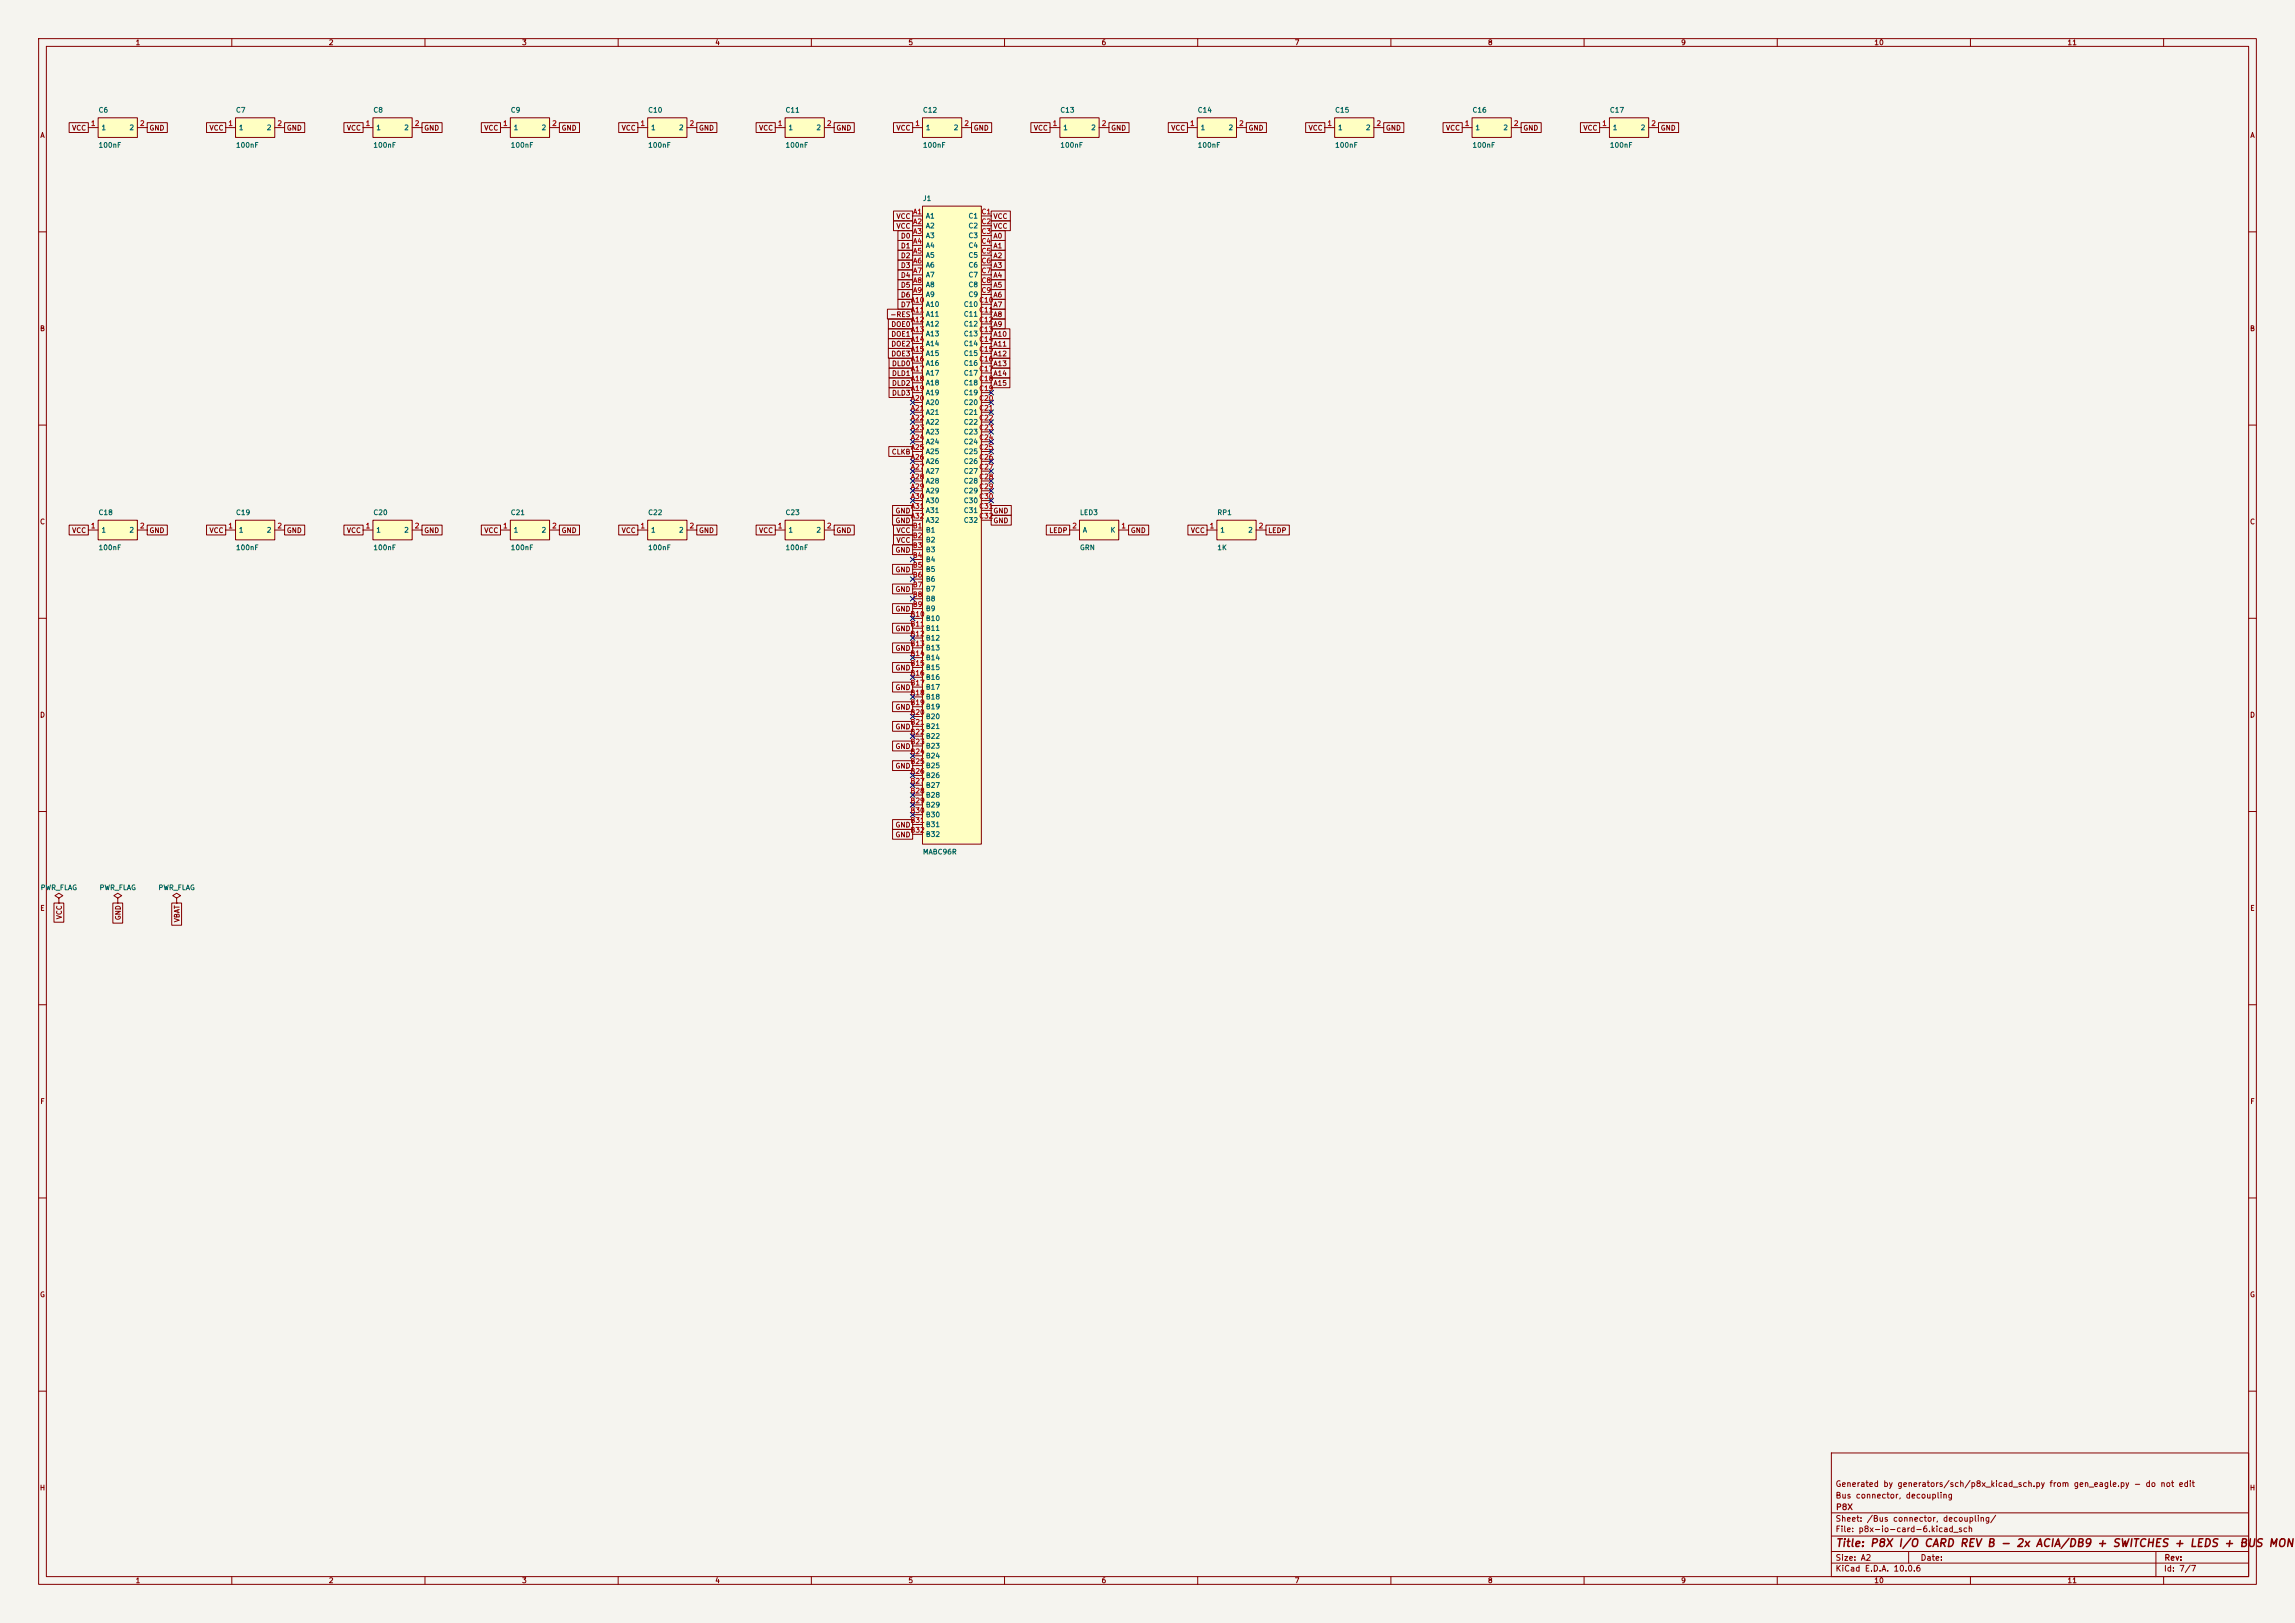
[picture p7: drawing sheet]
<svg xmlns="http://www.w3.org/2000/svg" width="594mm" height="420mm" viewBox="0 0 594 420" stroke-linecap="round" stroke-linejoin="round" font-family="sans-serif">
<defs><g id="words">
<text font-size="2" fill="#840000" x="475" y="400.8">Title: P8X I/O CARD REV B - 2x ACIA/DB9 + SWITCHES + LEDS + BUS MONIT</text>
<g font-size="1.5" fill="#840000">
<text x="475" y="388.1">Bus connector, decoupling</text>
<text x="475" y="385.1">Generated by generators/sch/p8x_kicad_sch.py from gen_eagle.py - do not edit</text>
<text x="475" y="394.1">Sheet: /Bus connector, decoupling/</text>
<text x="475.1" y="391.1">P8X</text>
<text x="475" y="396.8">File: p8x-io-card-6.kicad_sch</text>
<text x="475" y="407">KiCad E.D.A. 10.0.6</text>
<text x="475" y="404.2">Size: A2</text>
<text x="497" y="404.2">Date:</text>
<text x="560" y="407">Id: 7/7</text>
<text x="560.1" y="404.2">Rev:</text>
</g>
<g font-size="1.3" fill="#840000">
<text x="35" y="12">1</text>
<text x="85" y="12">2</text>
<text x="135" y="12">3</text>
<text x="185" y="12">4</text>
<text x="235" y="12">5</text>
<text x="285" y="12">6</text>
<text x="335" y="12">7</text>
<text x="385" y="12">8</text>
<text x="435" y="12">9</text>
<text x="485" y="12">10</text>
<text x="535" y="12">11</text>
<text x="10.3" y="36">A</text>
<text x="18.5" y="34.1">VCC</text>
<text x="38.5" y="34.1">GND</text>
<text x="54.1" y="34.1">VCC</text>
<text x="74.1" y="34.1">GND</text>
<text x="89.6" y="34.1">VCC</text>
<text x="109.7" y="34.1">GND</text>
<text x="125.2" y="34.1">VCC</text>
<text x="145.2" y="34.1">GND</text>
<text x="160.8" y="34.1">VCC</text>
<text x="180.8" y="34.1">GND</text>
<text x="196.3" y="34.1">VCC</text>
<text x="216.3" y="34.1">GND</text>
<text x="231.9" y="34.1">VCC</text>
<text x="251.9" y="34.1">GND</text>
<text x="267.4" y="34.1">VCC</text>
<text x="287.5" y="34.1">GND</text>
<text x="303" y="34.1">VCC</text>
<text x="323" y="34.1">GND</text>
<text x="338.6" y="34.1">VCC</text>
<text x="358.6" y="34.1">GND</text>
<text x="374.1" y="34.1">VCC</text>
<text x="394.1" y="34.1">GND</text>
<text x="409.7" y="34.1">VCC</text>
<text x="429.7" y="34.1">GND</text>
<text x="582.3" y="36">A</text>
<text x="231.9" y="56.9">VCC</text>
<text x="231.9" y="59.5">VCC</text>
<text x="257" y="56.9">VCC</text>
<text x="257" y="59.5">VCC</text>
<text x="233" y="62">D0</text>
<text x="233" y="64.6">D1</text>
<text x="257" y="62">A0</text>
<text x="257" y="64.6">A1</text>
<text x="233" y="67.1">D2</text>
<text x="233" y="69.6">D3</text>
<text x="257" y="67.1">A2</text>
<text x="257" y="69.6">A3</text>
<text x="233" y="74.7">D5</text>
<text x="233" y="77.3">D6</text>
<text x="233" y="72.2">D4</text>
<text x="257" y="72.2">A4</text>
<text x="257" y="74.7">A5</text>
<text x="257" y="77.3">A6</text>
<text x="230.3" y="82.3">-RES</text>
<text x="233" y="79.8">D7</text>
<text x="257" y="79.8">A7</text>
<text x="257" y="82.3">A8</text>
<text x="10.2" y="86">B</text>
<text x="230.6" y="84.9">DOE0</text>
<text x="230.6" y="87.4">DOE1</text>
<text x="230.6" y="90">DOE2</text>
<text x="257" y="84.9">A9</text>
<text x="257" y="87.4">A10</text>
<text x="257" y="90">A11</text>
<text x="582.2" y="86">B</text>
<text x="230.6" y="92.5">DOE3</text>
<text x="230.7" y="95">DLD0</text>
<text x="257" y="92.5">A12</text>
<text x="257" y="95">A13</text>
<text x="230.7" y="97.6">DLD1</text>
<text x="230.7" y="100.1">DLD2</text>
<text x="257" y="97.6">A14</text>
<text x="257" y="100.1">A15</text>
<text x="230.7" y="102.7">DLD3</text>
<text x="230.7" y="117.9">CLKB</text>
<text x="10.2" y="136">C</text>
<text x="231.6" y="133.1">GND</text>
<text x="231.6" y="135.7">GND</text>
<text x="257" y="133.1">GND</text>
<text x="257" y="135.7">GND</text>
<text x="582.2" y="136">C</text>
<text x="18.5" y="138.2">VCC</text>
<text x="38.5" y="138.2">GND</text>
<text x="54.1" y="138.2">VCC</text>
<text x="74.1" y="138.2">GND</text>
<text x="89.6" y="138.2">VCC</text>
<text x="109.7" y="138.2">GND</text>
<text x="125.2" y="138.2">VCC</text>
<text x="145.2" y="138.2">GND</text>
<text x="160.8" y="138.2">VCC</text>
<text x="180.8" y="138.2">GND</text>
<text x="196.3" y="138.2">VCC</text>
<text x="216.3" y="138.2">GND</text>
<text x="231.6" y="143.3">GND</text>
<text x="231.9" y="138.2">VCC</text>
<text x="231.9" y="140.8">VCC</text>
<text x="271.4" y="138.2">LEDP</text>
<text x="292.5" y="138.2">GND</text>
<text x="308.1" y="138.2">VCC</text>
<text x="328.1" y="138.2">LEDP</text>
<text x="231.6" y="148.4">GND</text>
<text x="231.6" y="153.5">GND</text>
<text x="231.6" y="158.5">GND</text>
<text x="231.6" y="163.6">GND</text>
<text x="231.6" y="173.8">GND</text>
<text x="231.6" y="168.7">GND</text>
<text x="231.6" y="178.9">GND</text>
<text x="10.2" y="186">D</text>
<text x="231.6" y="183.9">GND</text>
<text x="582.2" y="186">D</text>
<text x="231.6" y="189">GND</text>
<text x="231.6" y="194.1">GND</text>
<text x="231.6" y="199.2">GND</text>
<text x="231.6" y="214.4">GND</text>
<text x="231.6" y="217">GND</text>
<text x="10.3" y="236">E</text>
<text x="16.3" y="238" transform="rotate(-90 16.3 238)">VCC</text>
<text x="31.5" y="238.3" transform="rotate(-90 31.5 238.3)">GND</text>
<text x="46.8" y="238.8" transform="rotate(-90 46.8 238.8)">VBAT</text>
<text x="582.3" y="236">E</text>
<text x="10.3" y="286">F</text>
<text x="582.3" y="286">F</text>
<text x="10.2" y="336">G</text>
<text x="582.2" y="336">G</text>
<text x="10.2" y="386">H</text>
<text x="582.2" y="386">H</text>
<text x="35" y="410">1</text>
<text x="85" y="410">2</text>
<text x="135" y="410">3</text>
<text x="185" y="410">4</text>
<text x="235" y="410">5</text>
<text x="285" y="410">6</text>
<text x="335" y="410">7</text>
<text x="385" y="410">8</text>
<text x="435" y="410">9</text>
<text x="485" y="410">10</text>
<text x="535" y="410">11</text>
</g>
<g font-size="1.3" fill="#006464">
<text x="25.4" y="29.4">C6</text>
<text x="60.9" y="29.4">C7</text>
<text x="96.5" y="29.4">C8</text>
<text x="132.1" y="29.4">C9</text>
<text x="167.6" y="29.4">C10</text>
<text x="203.2" y="29.4">C11</text>
<text x="238.7" y="29.4">C12</text>
<text x="274.3" y="29.4">C13</text>
<text x="309.9" y="29.4">C14</text>
<text x="345.4" y="29.4">C15</text>
<text x="381" y="29.4">C16</text>
<text x="416.5" y="29.4">C17</text>
<text x="26.1" y="34">1</text>
<text x="33.4" y="34">2</text>
<text x="61.7" y="34">1</text>
<text x="68.9" y="34">2</text>
<text x="97.3" y="34">1</text>
<text x="104.5" y="34">2</text>
<text x="132.8" y="34">1</text>
<text x="140" y="34">2</text>
<text x="168.4" y="34">1</text>
<text x="175.6" y="34">2</text>
<text x="203.9" y="34">1</text>
<text x="211.2" y="34">2</text>
<text x="239.5" y="34">1</text>
<text x="246.7" y="34">2</text>
<text x="275.1" y="34">1</text>
<text x="282.3" y="34">2</text>
<text x="310.6" y="34">1</text>
<text x="317.8" y="34">2</text>
<text x="346.2" y="34">1</text>
<text x="353.4" y="34">2</text>
<text x="381.7" y="34">1</text>
<text x="389" y="34">2</text>
<text x="417.3" y="34">1</text>
<text x="424.5" y="34">2</text>
<text x="25.4" y="38.5">100nF</text>
<text x="60.9" y="38.5">100nF</text>
<text x="96.5" y="38.5">100nF</text>
<text x="132.1" y="38.5">100nF</text>
<text x="167.6" y="38.5">100nF</text>
<text x="203.2" y="38.5">100nF</text>
<text x="238.7" y="38.5">100nF</text>
<text x="274.3" y="38.5">100nF</text>
<text x="309.9" y="38.5">100nF</text>
<text x="345.4" y="38.5">100nF</text>
<text x="381" y="38.5">100nF</text>
<text x="416.5" y="38.5">100nF</text>
<text x="238.7" y="52.3">J1</text>
<text x="239.5" y="56.8">A1</text>
<text x="239.5" y="59.4">A2</text>
<text x="250.5" y="56.8">C1</text>
<text x="250.5" y="59.4">C2</text>
<text x="239.5" y="61.9">A3</text>
<text x="239.5" y="64.5">A4</text>
<text x="250.5" y="61.9">C3</text>
<text x="250.5" y="64.5">C4</text>
<text x="239.5" y="67">A5</text>
<text x="239.5" y="69.5">A6</text>
<text x="250.5" y="67">C5</text>
<text x="250.5" y="69.5">C6</text>
<text x="239.5" y="72.1">A7</text>
<text x="239.5" y="74.6">A8</text>
<text x="239.5" y="77.2">A9</text>
<text x="250.5" y="72.1">C7</text>
<text x="250.5" y="74.6">C8</text>
<text x="250.5" y="77.2">C9</text>
<text x="239.5" y="79.7">A10</text>
<text x="239.5" y="82.2">A11</text>
<text x="249.3" y="79.7">C10</text>
<text x="249.3" y="82.2">C11</text>
<text x="239.5" y="84.8">A12</text>
<text x="239.5" y="87.3">A13</text>
<text x="239.5" y="89.9">A14</text>
<text x="249.3" y="84.8">C12</text>
<text x="249.3" y="87.3">C13</text>
<text x="249.3" y="89.9">C14</text>
<text x="239.5" y="92.4">A15</text>
<text x="239.5" y="94.9">A16</text>
<text x="249.3" y="92.4">C15</text>
<text x="249.3" y="94.9">C16</text>
<text x="239.5" y="97.5">A17</text>
<text x="239.5" y="100">A18</text>
<text x="249.3" y="97.5">C17</text>
<text x="249.3" y="100">C18</text>
<text x="239.5" y="102.6">A19</text>
<text x="239.5" y="105.1">A20</text>
<text x="239.5" y="107.6">A21</text>
<text x="249.3" y="102.6">C19</text>
<text x="249.3" y="105.1">C20</text>
<text x="249.3" y="107.6">C21</text>
<text x="239.5" y="110.2">A22</text>
<text x="239.5" y="112.7">A23</text>
<text x="249.3" y="110.2">C22</text>
<text x="249.3" y="112.7">C23</text>
<text x="239.5" y="115.3">A24</text>
<text x="239.5" y="117.8">A25</text>
<text x="249.3" y="115.3">C24</text>
<text x="249.3" y="117.8">C25</text>
<text x="239.5" y="120.3">A26</text>
<text x="239.5" y="122.9">A27</text>
<text x="239.5" y="125.4">A28</text>
<text x="249.3" y="120.3">C26</text>
<text x="249.3" y="122.9">C27</text>
<text x="249.3" y="125.4">C28</text>
<text x="239.5" y="128">A29</text>
<text x="239.5" y="130.5">A30</text>
<text x="249.3" y="128">C29</text>
<text x="249.3" y="130.5">C30</text>
<text x="25.4" y="133.6">C18</text>
<text x="60.9" y="133.6">C19</text>
<text x="96.5" y="133.6">C20</text>
<text x="132.1" y="133.6">C21</text>
<text x="167.6" y="133.6">C22</text>
<text x="203.2" y="133.6">C23</text>
<text x="239.5" y="133">A31</text>
<text x="239.5" y="135.6">A32</text>
<text x="249.3" y="133">C31</text>
<text x="249.3" y="135.6">C32</text>
<text x="279.4" y="133.6">LED3</text>
<text x="314.9" y="133.6">RP1</text>
<text x="25.4" y="142.7">100nF</text>
<text x="26.1" y="138.1">1</text>
<text x="33.4" y="138.1">2</text>
<text x="60.9" y="142.7">100nF</text>
<text x="61.7" y="138.1">1</text>
<text x="68.9" y="138.1">2</text>
<text x="96.5" y="142.7">100nF</text>
<text x="97.3" y="138.1">1</text>
<text x="104.5" y="138.1">2</text>
<text x="132.1" y="142.7">100nF</text>
<text x="132.8" y="138.1">1</text>
<text x="140" y="138.1">2</text>
<text x="167.6" y="142.7">100nF</text>
<text x="168.4" y="138.1">1</text>
<text x="175.6" y="138.1">2</text>
<text x="203.2" y="142.7">100nF</text>
<text x="203.9" y="138.1">1</text>
<text x="211.2" y="138.1">2</text>
<text x="239.5" y="138.1">B1</text>
<text x="239.5" y="140.7">B2</text>
<text x="239.5" y="143.2">B3</text>
<text x="279.4" y="142.7">GRN</text>
<text x="280.1" y="138.1">A</text>
<text x="287.3" y="138.1">K</text>
<text x="314.9" y="142.7">1K</text>
<text x="315.7" y="138.1">1</text>
<text x="322.9" y="138.1">2</text>
<text x="239.5" y="145.7">B4</text>
<text x="239.5" y="148.3">B5</text>
<text x="239.5" y="150.8">B6</text>
<text x="239.5" y="153.4">B7</text>
<text x="239.5" y="155.9">B8</text>
<text x="239.5" y="158.4">B9</text>
<text x="239.5" y="161">B10</text>
<text x="239.5" y="163.5">B11</text>
<text x="239.5" y="166.1">B12</text>
<text x="239.5" y="168.6">B13</text>
<text x="239.5" y="171.1">B14</text>
<text x="239.5" y="173.7">B15</text>
<text x="239.5" y="176.2">B16</text>
<text x="239.5" y="178.8">B17</text>
<text x="239.5" y="181.3">B18</text>
<text x="239.5" y="183.8">B19</text>
<text x="239.5" y="186.4">B20</text>
<text x="239.5" y="188.9">B21</text>
<text x="239.5" y="191.5">B22</text>
<text x="239.5" y="194">B23</text>
<text x="239.5" y="196.5">B24</text>
<text x="239.5" y="199.1">B25</text>
<text x="239.5" y="201.6">B26</text>
<text x="239.5" y="204.2">B27</text>
<text x="239.5" y="206.7">B28</text>
<text x="239.5" y="209.2">B29</text>
<text x="239.5" y="211.8">B30</text>
<text x="239.5" y="214.3">B31</text>
<text x="238.7" y="221.4">MABC96R</text>
<text x="239.5" y="216.9">B32</text>
<text x="10.4" y="230.6">PWR_FLAG</text>
<text x="25.6" y="230.6">PWR_FLAG</text>
<text x="40.9" y="230.6">PWR_FLAG</text>
</g>
<g font-size="1.3" fill="#a90000">
<text x="23.4" y="32.9">1</text>
<text x="36.1" y="32.9">2</text>
<text x="59" y="32.9">1</text>
<text x="71.7" y="32.9">2</text>
<text x="94.5" y="32.9">1</text>
<text x="107.2" y="32.9">2</text>
<text x="130.1" y="32.9">1</text>
<text x="142.8" y="32.9">2</text>
<text x="165.6" y="32.9">1</text>
<text x="178.3" y="32.9">2</text>
<text x="201.2" y="32.9">1</text>
<text x="213.9" y="32.9">2</text>
<text x="236.8" y="32.9">1</text>
<text x="249.5" y="32.9">2</text>
<text x="272.3" y="32.9">1</text>
<text x="285" y="32.9">2</text>
<text x="307.9" y="32.9">1</text>
<text x="320.6" y="32.9">2</text>
<text x="343.4" y="32.9">1</text>
<text x="356.1" y="32.9">2</text>
<text x="379" y="32.9">1</text>
<text x="391.7" y="32.9">2</text>
<text x="414.6" y="32.9">1</text>
<text x="427.3" y="32.9">2</text>
<text x="236.2" y="55.7">A1</text>
<text x="236.2" y="58.3">A2</text>
<text x="253.9" y="55.7">C1</text>
<text x="253.9" y="58.3">C2</text>
<text x="236.2" y="60.8">A3</text>
<text x="236.2" y="63.4">A4</text>
<text x="236.2" y="65.9">A5</text>
<text x="253.9" y="60.8">C3</text>
<text x="253.9" y="63.4">C4</text>
<text x="253.9" y="65.9">C5</text>
<text x="236.2" y="68.4">A6</text>
<text x="236.2" y="71">A7</text>
<text x="253.9" y="68.4">C6</text>
<text x="253.9" y="71">C7</text>
<text x="236.2" y="73.5">A8</text>
<text x="236.2" y="76.1">A9</text>
<text x="253.9" y="73.5">C8</text>
<text x="253.9" y="76.1">C9</text>
<text x="235.6" y="78.6">A10</text>
<text x="235.6" y="81.1">A11</text>
<text x="235.6" y="83.7">A12</text>
<text x="253.3" y="78.6">C10</text>
<text x="253.3" y="81.1">C11</text>
<text x="253.3" y="83.7">C12</text>
<text x="235.6" y="86.2">A13</text>
<text x="235.6" y="88.8">A14</text>
<text x="253.3" y="86.2">C13</text>
<text x="253.3" y="88.8">C14</text>
<text x="235.6" y="91.3">A15</text>
<text x="235.6" y="93.8">A16</text>
<text x="253.3" y="91.3">C15</text>
<text x="253.3" y="93.8">C16</text>
<text x="235.6" y="96.4">A17</text>
<text x="235.6" y="98.9">A18</text>
<text x="235.6" y="101.5">A19</text>
<text x="253.3" y="96.4">C17</text>
<text x="253.3" y="98.9">C18</text>
<text x="253.3" y="101.5">C19</text>
<text x="235.6" y="104">A20</text>
<text x="235.6" y="106.5">A21</text>
<text x="253.3" y="104">C20</text>
<text x="253.3" y="106.5">C21</text>
<text x="235.6" y="109.1">A22</text>
<text x="235.6" y="111.6">A23</text>
<text x="253.3" y="109.1">C22</text>
<text x="253.3" y="111.6">C23</text>
<text x="235.6" y="114.2">A24</text>
<text x="235.6" y="116.7">A25</text>
<text x="235.6" y="119.2">A26</text>
<text x="253.3" y="114.2">C24</text>
<text x="253.3" y="116.7">C25</text>
<text x="253.3" y="119.2">C26</text>
<text x="235.6" y="121.8">A27</text>
<text x="235.6" y="124.3">A28</text>
<text x="253.3" y="121.8">C27</text>
<text x="253.3" y="124.3">C28</text>
<text x="235.6" y="126.9">A29</text>
<text x="235.6" y="129.4">A30</text>
<text x="235.6" y="131.9">A31</text>
<text x="253.3" y="126.9">C29</text>
<text x="253.3" y="129.4">C30</text>
<text x="253.3" y="131.9">C31</text>
<text x="23.4" y="137">1</text>
<text x="36.1" y="137">2</text>
<text x="59" y="137">1</text>
<text x="71.7" y="137">2</text>
<text x="94.5" y="137">1</text>
<text x="107.2" y="137">2</text>
<text x="130.1" y="137">1</text>
<text x="142.8" y="137">2</text>
<text x="165.6" y="137">1</text>
<text x="178.3" y="137">2</text>
<text x="201.2" y="137">1</text>
<text x="213.9" y="137">2</text>
<text x="235.6" y="134.5">A32</text>
<text x="236.1" y="137">B1</text>
<text x="253.3" y="134.5">C32</text>
<text x="277.4" y="137">2</text>
<text x="290.1" y="137">1</text>
<text x="313" y="137">1</text>
<text x="325.7" y="137">2</text>
<text x="236.1" y="139.6">B2</text>
<text x="236.1" y="142.1">B3</text>
<text x="236.1" y="144.6">B4</text>
<text x="236.1" y="147.2">B5</text>
<text x="236.1" y="149.7">B6</text>
<text x="236.1" y="152.3">B7</text>
<text x="236.1" y="154.8">B8</text>
<text x="235.5" y="159.9">B10</text>
<text x="236.1" y="157.3">B9</text>
<text x="235.5" y="162.4">B11</text>
<text x="235.5" y="165">B12</text>
<text x="235.5" y="167.5">B13</text>
<text x="235.5" y="170">B14</text>
<text x="235.5" y="172.6">B15</text>
<text x="235.5" y="175.1">B16</text>
<text x="235.5" y="177.7">B17</text>
<text x="235.5" y="180.2">B18</text>
<text x="235.5" y="182.7">B19</text>
<text x="235.5" y="185.3">B20</text>
<text x="235.5" y="187.8">B21</text>
<text x="235.5" y="190.4">B22</text>
<text x="235.5" y="192.9">B23</text>
<text x="235.5" y="195.4">B24</text>
<text x="235.5" y="198">B25</text>
<text x="235.5" y="200.5">B26</text>
<text x="235.5" y="203.1">B27</text>
<text x="235.5" y="205.6">B28</text>
<text x="235.5" y="208.1">B29</text>
<text x="235.5" y="210.7">B30</text>
<text x="235.5" y="213.2">B31</text>
<text x="235.5" y="215.8">B32</text>
</g>
</g></defs>
<path d="M0 0h594v420h-594z" fill="#f5f4ef" stroke="#f5f4ef" stroke-width=".26"/>
<g fill="none" stroke="#840000" stroke-width=".26">
<path d="M10 10h574v400h-574zM12 12h570v396h-570zM60 10v2M110 10v2M160 10v2M210 10v2M260 10v2M310 10v2M360 10v2M410 10v2M460 10v2M510 10v2"/>
<path d="M560 10v2M10 60h2M582 60h2M10 110h2M582 110h2M10 160h2M582 160h2M10 210h2M582 210h2M10 260h2M582 260h2M10 310h2"/>
<path d="M582 310h2M10 360h2M474 376h108v32h-108zM582 360h2M474 397.5h108M474 391.5h108M60 408v2M110 408v2M160 408v2M210 408v2M260 408v2M310 408v2"/>
<path d="M360 408v2M410 408v2M460 408v2M474 404.5h108M474 401.5h108M494 401.5v3M510 408v2M558 401.5v6.5M560 408v2"/>
</g>
<path d="M238.8 30.5h10.1v5.1h-10.1z" fill="#ffffc2"/>
<path d="M236.2 33h2.6M238.8 30.5h10.1v5.1h-10.1zM248.9 33h2.6" fill="none" stroke="#840000" stroke-width=".26"/>
<path d="M238.8 53.3h15.2v165.1h-15.2z" fill="#ffffc2"/>
<g fill="none" stroke="#840000" stroke-width=".26">
<path d="M236.2 55.9h2.6M236.2 58.4h2.6M238.8 53.3h15.2v165.1h-15.2zM254 55.9h2.5M254 58.4h2.5M236.2 61h2.6M236.2 63.5h2.6M236.2 66h2.6M236.2 68.6h2.6M236.2 71.1h2.6M236.2 73.7h2.6M236.2 76.2h2.6"/>
<path d="M236.2 78.7h2.6M254 61h2.5M254 63.5h2.5M254 66h2.5M254 68.6h2.5M254 71.1h2.5M254 73.7h2.5M254 76.2h2.5M254 78.7h2.5M236.2 81.3h2.6M236.2 83.8h2.6M236.2 86.4h2.6"/>
<path d="M236.2 88.9h2.6M236.2 91.4h2.6M236.2 94h2.6M236.2 96.5h2.6M236.2 99.1h2.6M254 81.3h2.5M254 83.8h2.5M254 86.4h2.5M254 88.9h2.5M254 91.4h2.5M254 94h2.5M254 96.5h2.5"/>
<path d="M254 99.1h2.5M236.2 101.6h2.6M236.2 104.1h2.6M236.2 106.7h2.6M236.2 109.2h2.6M236.2 111.8h2.6M236.2 114.3h2.6M236.2 116.8h2.6M236.2 119.4h2.6M254 101.6h2.5M254 104.1h2.5M254 106.7h2.5"/>
<path d="M254 109.2h2.5M254 111.8h2.5M254 114.3h2.5M254 116.8h2.5M254 119.4h2.5M236.2 121.9h2.6M236.2 124.5h2.6M236.2 127h2.6M236.2 129.5h2.6M236.2 132.1h2.6M236.2 134.6h2.6M236.2 137.2h2.6"/>
<path d="M236.2 139.7h2.6M254 121.9h2.5M254 124.5h2.5M254 127h2.5M254 129.5h2.5M254 132.1h2.5M254 134.6h2.5M236.2 142.2h2.6M236.2 144.8h2.6M236.2 147.3h2.6M236.2 149.9h2.6M236.2 152.4h2.6"/>
<path d="M236.2 154.9h2.6M236.2 157.5h2.6M236.2 160h2.6M236.2 162.6h2.6M236.2 165.1h2.6M236.2 167.6h2.6M236.2 170.2h2.6M236.2 172.7h2.6M236.2 175.3h2.6M236.2 177.8h2.6M236.2 180.3h2.6M236.2 182.9h2.6"/>
<path d="M236.2 185.4h2.6M236.2 188h2.6M236.2 190.5h2.6M236.2 193h2.6M236.2 195.6h2.6M236.2 198.1h2.6M236.2 200.7h2.6M236.2 203.2h2.6M236.2 205.7h2.6M236.2 208.3h2.6M236.2 210.8h2.6M236.2 213.4h2.6"/>
<path d="M236.2 215.9h2.6"/>
</g>
<path d="M203.2 30.5h10.2v5.1h-10.2z" fill="#ffffc2"/>
<path d="M200.7 33h2.5M203.2 30.5h10.2v5.1h-10.2zM213.4 33h2.5" fill="none" stroke="#840000" stroke-width=".26"/>
<path d="M25.4 30.5h10.2v5.1h-10.2z" fill="#ffffc2"/>
<path d="M22.9 33h2.5M25.4 30.5h10.2v5.1h-10.2zM35.6 33h2.5" fill="none" stroke="#840000" stroke-width=".26"/>
<path d="M61 30.5h10.1v5.1h-10.1z" fill="#ffffc2"/>
<path d="M58.4 33h2.6M61 30.5h10.1v5.1h-10.1zM71.1 33h2.6" fill="none" stroke="#840000" stroke-width=".26"/>
<path d="M167.6 30.5h10.2v5.1h-10.2z" fill="#ffffc2"/>
<path d="M165.1 33h2.5M167.6 30.5h10.2v5.1h-10.2zM177.8 33h2.5" fill="none" stroke="#840000" stroke-width=".26"/>
<path d="M132.1 30.5h10.1v5.1h-10.1z" fill="#ffffc2"/>
<path d="M129.5 33h2.6M132.1 30.5h10.1v5.1h-10.1zM142.2 33h2.6" fill="none" stroke="#840000" stroke-width=".26"/>
<path d="M167.6 134.6h10.2v5.1h-10.2z" fill="#ffffc2"/>
<path d="M165.1 137.2h2.5M167.6 134.6h10.2v5.1h-10.2zM177.8 137.2h2.5" fill="none" stroke="#840000" stroke-width=".26"/>
<path d="M25.4 134.6h10.2v5.1h-10.2z" fill="#ffffc2"/>
<path d="M22.9 137.2h2.5M25.4 134.6h10.2v5.1h-10.2zM35.6 137.2h2.5" fill="none" stroke="#840000" stroke-width=".26"/>
<path d="M61 134.6h10.1v5.1h-10.1z" fill="#ffffc2"/>
<path d="M58.4 137.2h2.6M61 134.6h10.1v5.1h-10.1zM71.1 137.2h2.6" fill="none" stroke="#840000" stroke-width=".26"/>
<path d="M132.1 134.6h10.1v5.1h-10.1z" fill="#ffffc2"/>
<path d="M129.5 137.2h2.6M132.1 134.6h10.1v5.1h-10.1zM142.2 137.2h2.6" fill="none" stroke="#840000" stroke-width=".26"/>
<path d="M203.2 134.6h10.2v5.1h-10.2z" fill="#ffffc2"/>
<path d="M200.7 137.2h2.5M203.2 134.6h10.2v5.1h-10.2zM213.4 137.2h2.5" fill="none" stroke="#840000" stroke-width=".26"/>
<path d="M315 134.6h10.1v5.1h-10.1z" fill="#ffffc2"/>
<path d="M312.4 137.2h2.6M315 134.6h10.1v5.1h-10.1zM325.1 137.2h2.6" fill="none" stroke="#840000" stroke-width=".26"/>
<path d="M96.5 30.5h10.2v5.1h-10.2z" fill="#ffffc2"/>
<path d="M94 33h2.5M96.5 30.5h10.2v5.1h-10.2zM106.7 33h2.5" fill="none" stroke="#840000" stroke-width=".26"/>
<path d="M279.4 134.6h10.2v5.1h-10.2z" fill="#ffffc2"/>
<path d="M276.9 137.2h2.5M279.4 134.6h10.2v5.1h-10.2zM289.6 137.2h2.5" fill="none" stroke="#840000" stroke-width=".26"/>
<path d="M345.4 30.5h10.2v5.1h-10.2z" fill="#ffffc2"/>
<path d="M342.9 33h2.5M345.4 30.5h10.2v5.1h-10.2zM355.6 33h2.5M30.5 232.4l1-.6-1-.7-1 .7 1 .6v1.3M30.5 233.7h.1" fill="none" stroke="#840000" stroke-width=".26"/>
<path d="M309.9 30.5h10.1v5.1h-10.1z" fill="#ffffc2"/>
<path d="M307.3 33h2.6M309.9 30.5h10.1v5.1h-10.1zM320 33h2.6M15.2 232.4l1.1-.6-1.1-.7-1 .7 1 .6v1.3M15.2 233.7h.1M45.7 232.4l1-.6-1-.7-1 .7 1 .6v1.3M45.7 233.7h.1" fill="none" stroke="#840000" stroke-width=".26"/>
<path d="M416.6 30.5h10.1v5.1h-10.1z" fill="#ffffc2"/>
<path d="M414 33h2.6M416.6 30.5h10.1v5.1h-10.1zM426.7 33h2.6" fill="none" stroke="#840000" stroke-width=".26"/>
<path d="M381 30.5h10.2v5.1h-10.2z" fill="#ffffc2"/>
<path d="M378.5 33h2.5M381 30.5h10.2v5.1h-10.2zM391.2 33h2.5" fill="none" stroke="#840000" stroke-width=".26"/>
<path d="M274.3 30.5h10.2v5.1h-10.2z" fill="#ffffc2"/>
<path d="M271.8 33h2.5M274.3 30.5h10.2v5.1h-10.2zM284.5 33h2.5" fill="none" stroke="#840000" stroke-width=".26"/>
<path d="M96.5 134.6h10.2v5.1h-10.2z" fill="#ffffc2"/>
<g fill="none" stroke="#840000" stroke-width=".26">
<path d="M17.9 31.7h5v2.6h-5zM38.1 31.7h5.2v2.6h-5.2zM53.5 31.7h4.9v2.6h-4.9zM73.7 31.7h5.2v2.6h-5.2zM89 31.7h5v2.6h-5zM109.2 31.7h5.2v2.6h-5.2zM124.6 31.7h4.9v2.6h-4.9zM144.8 31.7h5.2v2.6h-5.2zM160.1 31.7h5v2.6h-5zM180.3 31.7h5.2v2.6h-5.2zM195.7 31.7h5v2.6h-5zM215.9 31.7h5.2v2.6h-5.2z"/>
<path d="M231.3 31.7h4.9v2.6h-4.9zM251.5 31.7h5.2v2.6h-5.2zM266.8 31.7h5v2.6h-5zM287 31.7h5.2v2.6h-5.2zM302.4 31.7h4.9v2.6h-4.9zM322.6 31.7h5.2v2.6h-5.2zM337.9 31.7h5v2.6h-5zM358.1 31.7h5.2v2.6h-5.2zM373.5 31.7h5v2.6h-5zM393.7 31.7h5.2v2.6h-5.2zM409.1 31.7h4.9v2.6h-4.9zM429.3 31.7h5.2v2.6h-5.2z"/>
<path d="M231.3 54.6h4.9v2.6h-4.9zM231.3 57.1h4.9v2.6h-4.9zM232.4 59.7h3.8v2.5h-3.8zM256.5 54.6h5v2.6h-5zM256.5 57.1h5v2.6h-5zM256.5 59.7h3.7v2.5h-3.7zM232.4 72.4h3.8v2.5h-3.8zM232.4 74.9h3.8v2.6h-3.8zM232.4 77.5h3.8v2.5h-3.8zM232.4 62.2h3.8v2.6h-3.8zM232.4 64.8h3.8v2.5h-3.8zM232.4 67.3h3.8v2.6h-3.8z"/>
<path d="M232.4 69.8h3.8v2.6h-3.8zM256.5 62.2h3.7v2.6h-3.7zM256.5 64.8h3.7v2.5h-3.7zM256.5 67.3h3.7v2.6h-3.7zM256.5 69.8h3.7v2.6h-3.7zM256.5 72.4h3.7v2.5h-3.7zM256.5 74.9h3.7v2.6h-3.7zM256.5 77.5h3.7v2.5h-3.7zM229.7 80h6.5v2.6h-6.5zM229.9 82.5h6.3v2.6h-6.3zM229.9 85.1h6.3v2.5h-6.3zM229.9 87.6h6.3v2.6h-6.3z"/>
<path d="M229.9 90.2h6.3v2.5h-6.3zM230.1 92.7h6.1v2.6h-6.1zM230.1 95.2h6.1v2.6h-6.1zM230.1 97.8h6.1v2.5h-6.1zM256.5 80h3.7v2.6h-3.7zM256.5 82.5h3.7v2.6h-3.7zM256.5 85.1h4.9v2.5h-4.9zM256.5 87.6h4.9v2.6h-4.9zM256.5 90.2h4.9v2.5h-4.9zM256.5 92.7h4.9v2.6h-4.9zM256.5 95.2h4.9v2.6h-4.9zM256.5 97.8h4.9v2.5h-4.9z"/>
<path d="M230 115.6h6.2v2.5h-6.2zM230.1 100.3h6.1v2.6h-6.1zM17.9 135.9h5v2.5h-5zM38.1 135.9h5.2v2.5h-5.2zM53.5 135.9h4.9v2.5h-4.9zM73.7 135.9h5.2v2.5h-5.2zM89 135.9h5v2.5h-5zM94 137.2h2.5M96.5 134.6h10.2v5.1h-10.2zM106.7 137.2h2.5M109.2 135.9h5.2v2.5h-5.2zM124.6 135.9h4.9v2.5h-4.9z"/>
<path d="M144.8 135.9h5.2v2.5h-5.2zM160.1 135.9h5v2.5h-5zM180.3 135.9h5.2v2.5h-5.2zM195.7 135.9h5v2.5h-5zM215.9 135.9h5.2v2.5h-5.2zM231 130.8h5.2v2.6h-5.2zM231 133.3h5.2v2.6h-5.2zM231.3 135.9h4.9v2.5h-4.9zM231.3 138.4h4.9v2.6h-4.9zM256.5 130.8h5.2v2.6h-5.2zM256.5 133.3h5.2v2.6h-5.2zM270.8 135.9h6.1v2.5h-6.1z"/>
<path d="M292.1 135.9h5.2v2.5h-5.2zM307.5 135.9h4.9v2.5h-4.9zM327.7 135.9h6v2.5h-6zM231 156.2h5.2v2.6h-5.2zM231 151.1h5.2v2.6h-5.2zM231 146h5.2v2.6h-5.2zM231 141h5.2v2.5h-5.2zM231 176.5h5.2v2.6h-5.2zM231 171.4h5.2v2.6h-5.2zM231 166.4h5.2v2.5h-5.2zM231 161.3h5.2v2.5h-5.2zM231 196.8h5.2v2.6h-5.2z"/>
<path d="M231 191.8h5.2v2.5h-5.2zM231 186.7h5.2v2.5h-5.2zM231 181.6h5.2v2.6h-5.2zM231 214.6h5.2v2.6h-5.2zM231 212.1h5.2v2.5h-5.2zM14 233.7h2.5v4.9h-2.5zM29.2 233.7h2.6v5.2h-2.6zM44.4 233.7h2.6v5.7h-2.6z"/>
</g>
<g fill="none" stroke="#000084" stroke-width=".26">
<path d="M235.6 118.8l1.2 1.2M235.6 113.7l1.2 1.2M235.6 111.2l1.2 1.2M235.6 108.6l1.2 1.2M235.6 106.1l1.2 1.2M235.6 103.5l1.2 1.2M236.8 118.8l-1.2 1.2M236.8 113.7l-1.2 1.2M236.8 111.2l-1.2 1.2M236.8 108.6l-1.2 1.2M236.8 106.1l-1.2 1.2M236.8 103.5l-1.2 1.2"/>
<path d="M255.9 118.8l1.2 1.2M255.9 116.2l1.2 1.2M255.9 113.7l1.2 1.2M255.9 111.2l1.2 1.2M255.9 108.6l1.2 1.2M255.9 106.1l1.2 1.2M255.9 101l1.2 1.2M255.9 103.5l1.2 1.2M257.1 103.5l-1.2 1.2M257.1 101l-1.2 1.2M257.1 108.6l-1.2 1.2M257.1 118.8l-1.2 1.2"/>
<path d="M257.1 116.2l-1.2 1.2M257.1 113.7l-1.2 1.2M257.1 111.2l-1.2 1.2M257.1 106.1l-1.2 1.2M235.6 123.9l1.2 1.2M235.6 121.3l1.2 1.2M235.6 128.9l1.2 1.2M235.6 126.4l1.2 1.2M236.8 123.9l-1.2 1.2M236.8 121.3l-1.2 1.2M236.8 128.9l-1.2 1.2M236.8 126.4l-1.2 1.2"/>
<path d="M255.9 126.4l1.2 1.2M255.9 123.9l1.2 1.2M255.9 128.9l1.2 1.2M255.9 121.3l1.2 1.2M257.1 123.9l-1.2 1.2M257.1 128.9l-1.2 1.2M257.1 126.4l-1.2 1.2M257.1 121.3l-1.2 1.2M235.6 159.4l1.2 1.2M235.6 144.2l1.2 1.2M235.6 149.3l1.2 1.2M235.6 154.3l1.2 1.2"/>
<path d="M236.8 159.4l-1.2 1.2M236.8 144.2l-1.2 1.2M236.8 149.3l-1.2 1.2M236.8 154.3l-1.2 1.2M235.6 164.5l1.2 1.2M235.6 169.6l1.2 1.2M235.6 174.7l1.2 1.2M235.6 179.7l1.2 1.2M236.8 164.5l-1.2 1.2M236.8 169.6l-1.2 1.2M236.8 174.7l-1.2 1.2M236.8 179.7l-1.2 1.2"/>
<path d="M235.6 184.8l1.2 1.2M235.6 189.9l1.2 1.2M235.6 195l1.2 1.2M236.8 184.8l-1.2 1.2M236.8 189.9l-1.2 1.2M236.8 195l-1.2 1.2M235.6 200.1l1.2 1.2M235.6 202.6l1.2 1.2M235.6 205.1l1.2 1.2M235.6 207.7l1.2 1.2M235.6 210.2l1.2 1.2M236.8 200.1l-1.2 1.2"/>
<path d="M236.8 202.6l-1.2 1.2M236.8 205.1l-1.2 1.2M236.8 207.7l-1.2 1.2M236.8 210.2l-1.2 1.2"/>
</g>
<use href="#words"/>
</svg>
